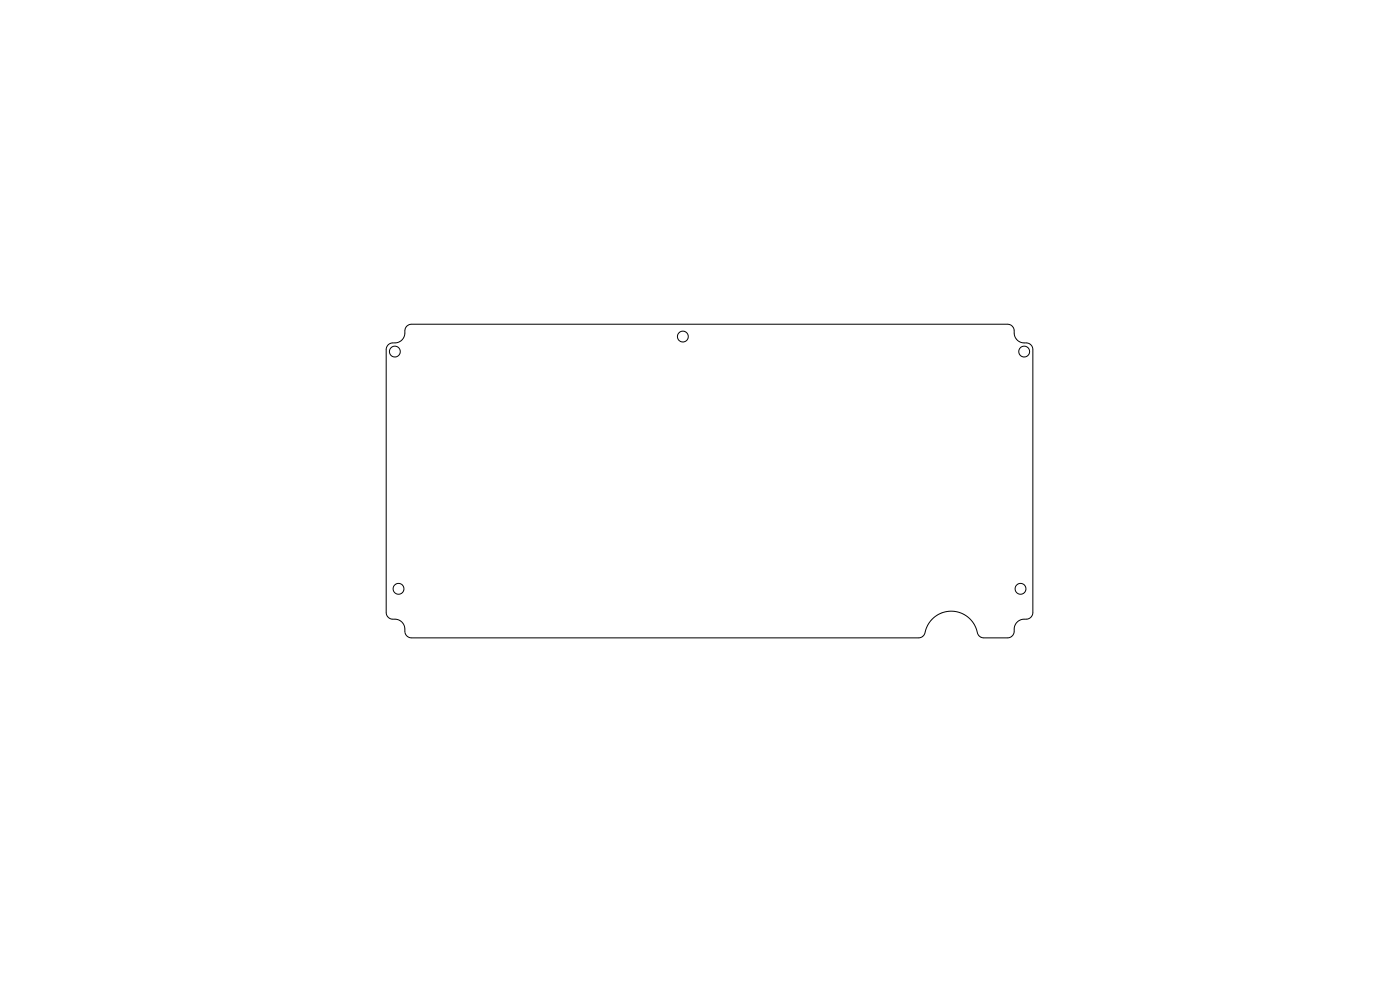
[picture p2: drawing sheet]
<svg xmlns="http://www.w3.org/2000/svg" width="420mm" height="297mm" viewBox="0 0 420 297" stroke-linecap="round" stroke-linejoin="round" font-family="sans-serif">
<g fill="none" stroke="#000" stroke-width=".3">
<path d="M116.5 103.3a3.6 3.6 0 0 1 2.7-.6 3.3 3.3 0 0 0 2.3-3.9l.6-1.1 1.4-.5h178.8l.8 .1 .6 .5a3.6 3.6 0 0 1 .6 2.7 3.3 3.3 0 0 0 4 2.3l1 .6 .6 1.4v78.8l-.2 .8-.5 .7a3.6 3.6 0 0 1-2.7 .6 3.3 3.3 0 0 0-2.3 3.9l-.6 1.1-1.1 .5h-7.6l-.8-.3-.6-.6a9.3 9.3 0 0 0-4.3-6.1 8.1 8.1 0 0 0-11.9 6l-.7 .7-1 .3h-152.1l-.9-.2-.6-.5a3.6 3.6 0 0 1-.6-2.7 3.3 3.3 0 0 0-4-2.3l-1-.6-.5-1.3v-78.8l.1-.8z"/>
<circle cx="118.5" cy="105.4" r="1.63"/>
<circle cx="204.9" cy="100.9" r="1.63"/>
<circle cx="307.3" cy="105.4" r="1.63"/>
<circle cx="119.6" cy="176.5" r="1.62"/>
<circle cx="306.2" cy="176.5" r="1.62"/>
</g>
</svg>
